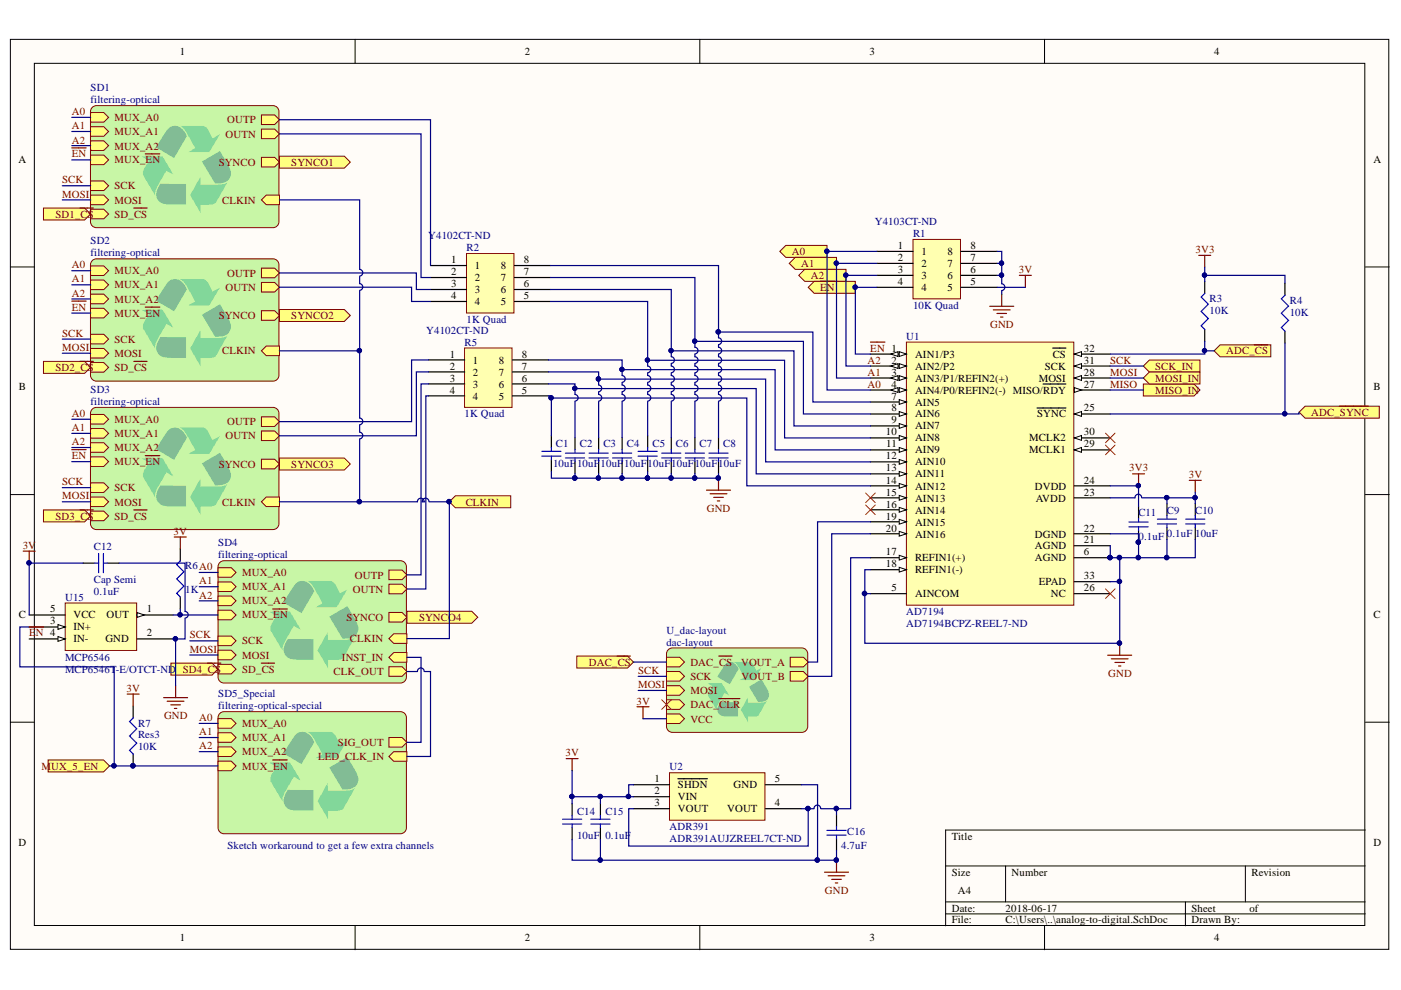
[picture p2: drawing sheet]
<svg xmlns="http://www.w3.org/2000/svg" width="297mm" height="210mm" viewBox="0 0 297 210" stroke-linecap="round" stroke-linejoin="round" font-family="sans-serif">
<defs><g id="words">
<g font-size="2.3">
<text x="38.2" y="11.7">1</text>
<text x="111.3" y="11.7">2</text>
<text x="184.4" y="11.7">3</text>
<text x="257.5" y="11.7">4</text>
<text x="3.9" y="34.5">A</text>
<text x="291.2" y="34.5">A</text>
<text x="190.4" y="52.8">1</text>
<text x="205.8" y="52.8">8</text>
<text x="95.7" y="55.8">1</text>
<text x="95.7" y="58.3">2</text>
<text x="100.7" y="57.1">1</text>
<text x="100.7" y="59.6">2</text>
<text x="106.2" y="59.6">7</text>
<text x="106.2" y="57.1">8</text>
<text x="111.1" y="58.3">7</text>
<text x="111.1" y="55.8">8</text>
<text x="190.4" y="55.4">2</text>
<text x="190.4" y="57.9">3</text>
<text x="195.4" y="54.1">1</text>
<text x="195.4" y="56.6">2</text>
<text x="195.4" y="59.2">3</text>
<text x="200.9" y="59.2">6</text>
<text x="200.9" y="56.6">7</text>
<text x="200.9" y="54.1">8</text>
<text x="205.8" y="57.9">6</text>
<text x="205.8" y="55.4">7</text>
<text x="95.7" y="60.9">3</text>
<text x="95.7" y="63.4">4</text>
<text x="100.7" y="62.1">3</text>
<text x="100.7" y="64.7">4</text>
<text x="106.2" y="64.7">5</text>
<text x="106.2" y="62.1">6</text>
<text x="111.1" y="63.4">5</text>
<text x="111.1" y="60.9">6</text>
<text x="190.4" y="60.4">4</text>
<text x="195.4" y="61.7">4</text>
<text x="200.9" y="61.7">5</text>
<text x="205.8" y="60.4">5</text>
<text x="95.4" y="75.8">1</text>
<text x="100.3" y="77.1">1</text>
<text x="105.8" y="77.1">8</text>
<text x="110.7" y="75.8">8</text>
<text x="189" y="77.1">2</text>
<text x="194" y="75.8">AIN1/P3</text>
<text x="223.2" y="75.8">CS</text>
<text x="229.8" y="77.1">31</text>
<text x="229.8" y="74.6">32</text>
<text x="4" y="82.8">B</text>
<text x="95.4" y="78.4">2</text>
<text x="95.4" y="80.9">3</text>
<text x="95.4" y="83.4">4</text>
<text x="100.3" y="79.6">2</text>
<text x="100.3" y="82.2">3</text>
<text x="105.8" y="82.2">6</text>
<text x="105.8" y="79.6">7</text>
<text x="110.7" y="83.4">5</text>
<text x="110.7" y="80.9">6</text>
<text x="110.7" y="78.4">7</text>
<text x="189" y="79.6">3</text>
<text x="189" y="82.2">4</text>
<text x="194" y="78.4">AIN2/P2</text>
<text x="194" y="80.9">AIN3/P1/REFIN2(+)</text>
<text x="194" y="83.4">AIN4/P0/REFIN2(-) MISO/RDY</text>
<text x="220.2" y="80.9">MOSI</text>
<text x="221.5" y="78.4">SCK</text>
<text x="229.8" y="82.2">27</text>
<text x="229.8" y="79.6">28</text>
<text x="291.2" y="82.8">B</text>
<text x="100.3" y="84.7">4</text>
<text x="105.8" y="84.7">5</text>
<text x="189" y="84.7">7</text>
<text x="189" y="87.2">8</text>
<text x="189" y="89.8">9</text>
<text x="194" y="86">AIN5</text>
<text x="194" y="88.5">AIN6</text>
<text x="219.9" y="88.5">SYNC</text>
<text x="229.8" y="87.2">25</text>
<text x="187.8" y="92.3">10</text>
<text x="187.9" y="94.9">11</text>
<text x="194" y="91.1">AIN7</text>
<text x="194" y="93.6">AIN8</text>
<text x="218.2" y="93.6">MCLK2</text>
<text x="229.8" y="94.9">29</text>
<text x="229.8" y="92.3">30</text>
<text x="187.8" y="97.4">12</text>
<text x="187.8" y="99.9">13</text>
<text x="194" y="96.1">AIN9</text>
<text x="194" y="98.7">AIN10</text>
<text x="194" y="101.2">AIN11</text>
<text x="218.2" y="96.1">MCLK1</text>
<text x="187.8" y="102.5">14</text>
<text x="187.8" y="105.1">15</text>
<text x="187.8" y="107.6">16</text>
<text x="194" y="103.8">AIN12</text>
<text x="194" y="106.4">AIN13</text>
<text x="219.4" y="103.8">DVDD</text>
<text x="219.6" y="106.4">AVDD</text>
<text x="229.8" y="105.1">23</text>
<text x="229.8" y="102.5">24</text>
<text x="187.8" y="110.2">19</text>
<text x="187.8" y="112.7">20</text>
<text x="194" y="108.9">AIN14</text>
<text x="194" y="111.4">AIN15</text>
<text x="194" y="114">AIN16</text>
<text x="219.4" y="114">DGND</text>
<text x="229.8" y="112.7">22</text>
<text x="187.8" y="117.8">17</text>
<text x="194" y="119">REFIN1(+)</text>
<text x="219.4" y="119">AGND</text>
<text x="219.4" y="116.5">AGND</text>
<text x="229.8" y="117.8">6</text>
<text x="229.8" y="115.2">21</text>
<text x="187.8" y="120.3">18</text>
<text x="189" y="125.4">5</text>
<text x="194" y="121.6">REFIN1(-)</text>
<text x="220.2" y="124.1">EPAD</text>
<text x="229.8" y="125.4">26</text>
<text x="229.8" y="122.8">33</text>
<text x="4" y="131">C</text>
<text x="10.7" y="129.9">5</text>
<text x="15.6" y="131.1">VCC</text>
<text x="22.6" y="131.1">OUT</text>
<text x="31.1" y="129.9">1</text>
<text x="194" y="126.6">AINCOM</text>
<text x="222.8" y="126.6">NC</text>
<text x="291.2" y="131">C</text>
<text x="10.7" y="132.4">3</text>
<text x="15.6" y="133.7">IN+</text>
<text x="15.6" y="136.2">IN-</text>
<text x="22.3" y="136.2">GND</text>
<text x="31.1" y="134.9">2</text>
<text x="138.8" y="165.9">1</text>
<text x="143.7" y="167.1">SHDN</text>
<text x="155.5" y="167.1">GND</text>
<text x="164.3" y="165.9">5</text>
<text x="138.8" y="168.4">2</text>
<text x="138.8" y="170.9">3</text>
<text x="143.7" y="169.7">VIN</text>
<text x="143.7" y="172.2">VOUT</text>
<text x="154.2" y="172.2">VOUT</text>
<text x="164.3" y="170.9">4</text>
<text x="3.9" y="179.3">D</text>
<text x="201.8" y="178">Title</text>
<text x="291.2" y="179.3">D</text>
<text x="201.8" y="185.7">Size</text>
<text x="214.5" y="185.7">Number</text>
<text x="265.3" y="185.7">Revision</text>
<text x="203.1" y="189.5">A4</text>
<text x="201.8" y="193.3">Date:</text>
<text x="201.8" y="195.8">File:</text>
<text x="213.2" y="193.3">2018-06-17</text>
<text x="213.2" y="195.8">C:\Users\..\analog-to-digital.SchDoc</text>
<text x="252.6" y="193.3">Sheet</text>
<text x="252.6" y="195.8">Drawn By:</text>
<text x="264.9" y="193.3">of</text>
<text x="38.2" y="199.6">1</text>
<text x="111.3" y="199.6">2</text>
<text x="184.4" y="199.6">3</text>
<text x="257.5" y="199.6">4</text>
</g>
<g font-size="2.3" fill="#000080">
<text x="19.2" y="19.4">SD1</text>
<text x="19.2" y="21.9">filtering-optical</text>
<text x="185.5" y="47.8">Y4103CT-ND</text>
<text x="19.2" y="51.8">SD2</text>
<text x="90.8" y="50.7">Y4102CT-ND</text>
<text x="98.9" y="53.3">R2</text>
<text x="193.6" y="50.3">R1</text>
<text x="19.2" y="54.4">filtering-optical</text>
<text x="193.6" y="65.5">10K Quad</text>
<text x="256.4" y="64">R3</text>
<text x="273.4" y="64.4">R4</text>
<text x="90.4" y="70.8">Y4102CT-ND</text>
<text x="98.9" y="68.5">1K Quad</text>
<text x="256.4" y="66.5">10K</text>
<text x="273.4" y="67">10K</text>
<text x="98.5" y="73.3">R5</text>
<text x="192.1" y="72">U1</text>
<text x="19.2" y="83.4">SD3</text>
<text x="19.2" y="85.9">filtering-optical</text>
<text x="98.5" y="88.5">1K Quad</text>
<text x="117.9" y="94.9">C1</text>
<text x="122.9" y="94.9">C2</text>
<text x="127.9" y="94.9">C3</text>
<text x="132.9" y="94.9">C4</text>
<text x="138.3" y="94.9">C5</text>
<text x="143.3" y="94.9">C6</text>
<text x="148.3" y="94.9">C7</text>
<text x="153.3" y="94.9">C8</text>
<text x="117.3" y="98.9">10uF</text>
<text x="122.3" y="98.9">10uF</text>
<text x="127.3" y="98.9">10uF</text>
<text x="132.3" y="98.9">10uF10uF10uF10uF10uF</text>
<text x="241.4" y="109.5">C11</text>
<text x="247.4" y="113.9">0.1uF 10uF</text>
<text x="247.4" y="108.9">C9</text>
<text x="253.4" y="108.9">C10</text>
<text x="19.9" y="116.6">C12</text>
<text x="46.3" y="115.8">SD4</text>
<text x="46.3" y="118.4">filtering-optical</text>
<text x="241.4" y="114.5">0.1uF</text>
<text x="19.9" y="123.7">Cap Semi</text>
<text x="39.3" y="125.8">1K</text>
<text x="39.3" y="120.7">R6A0</text>
<text x="13.8" y="127.3">U15</text>
<text x="19.9" y="126.2">0.1uF</text>
<text x="192.1" y="130.4">AD7194</text>
<text x="141.3" y="134.3">U_dac-layout</text>
<text x="141.3" y="136.9">dac-layout</text>
<text x="192.1" y="133">AD7194BCPZ-REEL7-ND</text>
<text x="13.8" y="142.6">MCP6546T</text>
<text x="13.8" y="140.1">MCP6546</text>
<text x="24.5" y="142.6">-E/OTCT-ND</text>
<text x="46.3" y="147.9">SD5_Special</text>
<text x="29.3" y="154">R7</text>
<text x="46.3" y="150.4">filtering-optical-special</text>
<text x="29.3" y="159.1">10K</text>
<text x="29.3" y="156.6">Res3</text>
<text x="142" y="163.3">U2</text>
<text x="122.3" y="172.9">C14</text>
<text x="128.3" y="172.9">C15</text>
<text x="48.2" y="179.9">Sketch workaround to get a few extra channels</text>
<text x="122.3" y="177.9">10uF</text>
<text x="128.3" y="177.9">0.1uF</text>
<text x="142" y="178.6">ADR391AUJZREEL7CT-ND</text>
<text x="142" y="176">ADR391</text>
<text x="178.4" y="179.9">4.7uF</text>
<text x="179.6" y="177.1">C16</text>
</g>
<g font-size="2.3" fill="#800000">
<text x="15.2" y="27.4">A1</text>
<text x="15.2" y="24.4">A0</text>
<text x="24.3" y="25.7">MUX_A0</text>
<text x="24.3" y="28.7">MUX_A1</text>
<text x="47.8" y="29.2">OUTN</text>
<text x="48.1" y="26.1">OUTP</text>
<text x="15.2" y="33.4">EN</text>
<text x="15.2" y="30.4">A2</text>
<text x="24.3" y="31.7">MUX_A2</text>
<text x="24.3" y="34.7">MUX_EN</text>
<text x="46.4" y="35.2">SYNCO</text>
<text x="61.8" y="35.2">SYNCO1</text>
<text x="13.2" y="38.9">SCK</text>
<text x="13.2" y="41.9">MOSI</text>
<text x="24.3" y="40.2">SCK</text>
<text x="11.8" y="46.2">SD1_CS</text>
<text x="24.3" y="43.2">MOSI</text>
<text x="24.3" y="46.2">SD_CS</text>
<text x="47.1" y="43.2">CLKIN</text>
<text x="253.5" y="53.7">3V3</text>
<text x="15.2" y="59.9">A1</text>
<text x="15.2" y="56.9">A0</text>
<text x="24.3" y="58.2">MUX_A0</text>
<text x="48.1" y="58.7">OUTP</text>
<text x="167.9" y="54.1">A0</text>
<text x="169.9" y="56.6">A1</text>
<text x="171.9" y="59.2">A2</text>
<text x="216" y="57.9">3V</text>
<text x="15.2" y="65.9">EN</text>
<text x="15.2" y="62.9">A2</text>
<text x="24.3" y="61.1">MUX_A1</text>
<text x="24.3" y="64.2">MUX_A2</text>
<text x="47.8" y="61.6">OUTN</text>
<text x="173.9" y="61.7">EN</text>
<text x="13.2" y="71.4">SCK</text>
<text x="24.3" y="67.1">MUX_EN</text>
<text x="46.4" y="67.6">SYNCO</text>
<text x="61.8" y="67.6">SYNCO2</text>
<text x="209.9" y="69.5">GND</text>
<text x="13.2" y="74.4">MOSI</text>
<text x="24.3" y="72.6">SCK</text>
<text x="24.3" y="75.7">MOSI</text>
<text x="47.1" y="75.2">CLKIN</text>
<text x="183.9" y="77.1">A2</text>
<text x="184.5" y="74.6">EN 1</text>
<text x="235.4" y="77.1">SCK</text>
<text x="260" y="75.2">ADC_CS</text>
<text x="11.8" y="78.6">SD2_CS</text>
<text x="24.3" y="78.6">SD_CS</text>
<text x="183.9" y="82.2">A0</text>
<text x="183.9" y="79.6">A1</text>
<text x="235.4" y="82.2">MISO</text>
<text x="235.4" y="79.6">MOSI</text>
<text x="244.9" y="78.4">SCK_IN</text>
<text x="244.9" y="83.4">MISO_IN</text>
<text x="244.9" y="80.9">MOSI_IN</text>
<text x="15.2" y="88.4">A0</text>
<text x="24.3" y="89.7">MUX_A0</text>
<text x="278" y="88.2">ADC_SYNC</text>
<text x="15.2" y="94.3">A2</text>
<text x="15.2" y="91.4">A1</text>
<text x="24.3" y="92.7">MUX_A1</text>
<text x="24.3" y="95.7">MUX_A2</text>
<text x="47.8" y="93.2">OUTN</text>
<text x="48.1" y="90.1">OUTP</text>
<text x="15.2" y="97.4">EN</text>
<text x="24.3" y="98.7">MUX_EN</text>
<text x="46.4" y="99.2">SYNCO</text>
<text x="61.8" y="99.2">SYNCO3</text>
<text x="239.4" y="99.9">3V3</text>
<text x="252" y="101.4">3V</text>
<text x="13.2" y="102.9">SCK</text>
<text x="13.2" y="105.8">MOSI</text>
<text x="24.3" y="104.2">SCK</text>
<text x="24.3" y="107.2">MOSI</text>
<text x="47.1" y="107.2">CLKIN</text>
<text x="98.7" y="107.2">CLKIN</text>
<text x="11.8" y="110.2">SD3_CS</text>
<text x="24.3" y="110.2">SD_CS</text>
<text x="36.8" y="113.4">3V</text>
<text x="149.8" y="108.5">GND</text>
<text x="4.8" y="116.3">3V</text>
<text x="42.2" y="123.9">A1</text>
<text x="51.4" y="122.2">MUX_A0</text>
<text x="51.4" y="125.1">MUX_A1</text>
<text x="74.8" y="125.6">OUTN</text>
<text x="75.2" y="122.7">OUTP</text>
<text x="42.2" y="126.9">A2</text>
<text x="51.4" y="128.2">MUX_A2</text>
<text x="51.4" y="131.1">MUX_EN</text>
<text x="73.4" y="131.6">SYNCO</text>
<text x="88.8" y="131.6">SYNCO4</text>
<text x="6.2" y="134.9">E</text>
<text x="7.6" y="134.9">N 4</text>
<text x="40.3" y="135.4">SCK</text>
<text x="51.4" y="136.6">SCK</text>
<text x="74.2" y="136.2">CLKIN</text>
<text x="38.7" y="142.6">SD4_CS</text>
<text x="40.3" y="138.4">MOSI</text>
<text x="51.4" y="139.7">MOSI</text>
<text x="51.4" y="142.6">SD_CS</text>
<text x="70.7" y="143.1">CLK_OUT</text>
<text x="72.5" y="140.2">INST_IN</text>
<text x="124.9" y="141.2">DAC_CS</text>
<text x="135.3" y="142.9">SCK</text>
<text x="146.4" y="141.2">DAC_CS</text>
<text x="157.1" y="141.2">VOUT_A</text>
<text x="235" y="143.5">GND</text>
<text x="26.8" y="146.7">3V</text>
<text x="134.9" y="149.4">3V</text>
<text x="135.3" y="145.9">MOSI</text>
<text x="146.4" y="144.1">SCK</text>
<text x="146.4" y="147.2">MOSI</text>
<text x="157.2" y="144.1">VOUT_B</text>
<text x="34.8" y="152.5">GND</text>
<text x="42.2" y="155.9">A1</text>
<text x="42.2" y="152.9">A0</text>
<text x="51.4" y="154.1">MUX_A0</text>
<text x="146.4" y="150.1">DAC_CLR</text>
<text x="146.4" y="153.2">VCC</text>
<text x="42.2" y="158.9">A2</text>
<text x="51.4" y="157.2">MUX_A1</text>
<text x="51.4" y="160.1">MUX_A2</text>
<text x="67.4" y="161.1">LED_CLK_IN</text>
<text x="71.7" y="158.2">SIG_OUT</text>
<text x="119.9" y="160.4">3V</text>
<text x="8.8" y="163.2">MUX_5_EN</text>
<text x="51.4" y="163.2">MUX_EN</text>
<text x="174.9" y="189.5">GND</text>
</g>
</g></defs>
<g fill="#fffcf8" stroke="#000" stroke-width=".21">
<path d="M2.2 8.3h292.2v193h-292.2z"/>
<path d="M7.3 13.4h282.1v182.8h-282.1z"/>
</g>
<g fill="none" stroke="#000" stroke-width=".21">
<path d="M75.3 8.3v5.1M148.4 8.3v5.1M221.5 8.3v5.1M2.2 56.6h5.1M289.5 56.6h5.1M2.2 104.9h5.1M289.5 104.9h5.1M2.2 153.1h5.1M289.5 153.1h5.1M289.5 176h-89v20.3M75.3 196.3v5.1M148.4 196.3v5.1"/>
<path d="M200.5 183.6h89M200.5 191.2h89M200.5 193.8h89M213.2 183.6v7.6M221.5 196.3v5.1M251.3 191.2v5.1M264 183.6v7.6"/>
</g>
<path d="M19.4 22.9l.7-.4 .4-.1h37.4a1.27 1.27 0 0 1 1.2 1.3v23.3a1.27 1.27 0 0 1-1.2 1.3h-37.4a1.27 1.27 0 0 1-1.3-1.3v-23.3z" fill="#c8f6a6" stroke="#800000" stroke-width=".21"/>
<path d="M38 26.7h5.2l.9 .8 1 1.8 1.5-.8-2.2 3.7h-4.5l1.5-.8-2.4-4.1z" fill="#82d79a"/>
<path d="M35.7 27.3a2.14 2.14 0 0 1 3.3 .5l.6 1-2.7 4.7-3.8-2.2z" fill="#82bc95"/>
<path d="M42.5 37.5v1.7l4.3-.1 .8-.1 .7-.4-2.7 4.5-.7 .3h-2.4v1.8l-2.2-3.8z" fill="#82d79a"/>
<path d="M42.8 34.2l3.8-2.2 2.1 3.5a2.19 2.19 0 0 1-2 3.4h-1.1z" fill="#82bc95"/>
<path d="M30.1 33.2h4.4l2.3 3.8-1.5-.8-2.1 3.7-.3 .8v.8l-2.6-4.4v-.6l.2-.7 1.1-1.7z" fill="#82d79a"/>
<path d="M34 39h5.4v4.4l-4.1-.1a2.15 2.15 0 0 1-1.9-3.2z" fill="#82bc95"/>
<path d="M19.2 23.9h2.8l1 1-1 1h-2.8z" fill-rule="evenodd" fill="#ffff80"/>
<path d="M19.2 23.9h2.8l1 1-1 1h-2.8z" fill="none" stroke="#800000" stroke-width=".21"/>
<path d="M19.2 26.9h2.8l1 1-1 1h-2.8z" fill-rule="evenodd" fill="#ffff80"/>
<path d="M19.2 26.9h2.8l1 1-1 1h-2.8z" fill="none" stroke="#800000" stroke-width=".21"/>
<path d="M19.2 29.9h2.8l1 1-1 1h-2.8z" fill-rule="evenodd" fill="#ffff80"/>
<path d="M19.2 29.9h2.8l1 1-1 1h-2.8z" fill="none" stroke="#800000" stroke-width=".21"/>
<path d="M19.2 32.9h2.8l1 1-1 1h-2.8z" fill-rule="evenodd" fill="#ffff80"/>
<path d="M19.2 32.9h2.8l1 1-1 1h-2.8z" fill="none" stroke="#800000" stroke-width=".21"/>
<path d="M30.8 32.6h3.1" fill="none" stroke="#800000" stroke-width=".25"/>
<path d="M19.2 38.4h2.8l1 1-1 1h-2.8z" fill-rule="evenodd" fill="#ffff80"/>
<path d="M19.2 38.4h2.8l1 1-1 1h-2.8z" fill="none" stroke="#800000" stroke-width=".21"/>
<path d="M19.2 41.4h2.8l1 1-1 1h-2.8z" fill-rule="evenodd" fill="#ffff80"/>
<path d="M19.2 41.4h2.8l1 1-1 1h-2.8z" fill="none" stroke="#800000" stroke-width=".21"/>
<path d="M19.2 44.4h2.8l1 1-1 1h-2.8z" fill-rule="evenodd" fill="#ffff80"/>
<path d="M19.2 44.4h2.8l1 1-1 1h-2.8z" fill="none" stroke="#800000" stroke-width=".21"/>
<path d="M28.4 44.1h2.8" fill="none" stroke="#800000" stroke-width=".25"/>
<path d="M55.4 24.4h2.8l1 1-1 1h-2.8z" fill-rule="evenodd" fill="#ffff80"/>
<path d="M55.4 24.4h2.8l1 1-1 1h-2.8z" fill="none" stroke="#800000" stroke-width=".21"/>
<path d="M55.4 27.4h2.8l1 1-1 1h-2.8z" fill-rule="evenodd" fill="#ffff80"/>
<path d="M55.4 27.4h2.8l1 1-1 1h-2.8z" fill="none" stroke="#800000" stroke-width=".21"/>
<path d="M55.4 33.4h2.8l1 1-1 1h-2.8z" fill-rule="evenodd" fill="#ffff80"/>
<path d="M55.4 33.4h2.8l1 1-1 1h-2.8z" fill="none" stroke="#800000" stroke-width=".21"/>
<path d="M55.4 42.4l1-1h2.8v2h-2.8z" fill-rule="evenodd" fill="#ffff80"/>
<path d="M55.4 42.4l1-1h2.8v2h-2.8z" fill="none" stroke="#800000" stroke-width=".21"/>
<path d="M19.4 55.4l.7-.5h.4h37.4a1.27 1.27 0 0 1 1.2 1.2v23.4a1.27 1.27 0 0 1-1.2 1.3h-37.4a1.27 1.27 0 0 1-1.3-1.3v-23.4z" fill="#c8f6a6" stroke="#800000" stroke-width=".21"/>
<path d="M38 59.2h5.2l.9 .8 1 1.8 1.5-.8-2.2 3.7h-4.5l1.5-.8-2.4-4.1z" fill="#82d79a"/>
<path d="M35.7 59.8a2.14 2.14 0 0 1 3.3 .5l.6 1-2.7 4.7-3.8-2.2z" fill="#82bc95"/>
<path d="M42.5 70v1.7l4.3-.1 .8-.1 .7-.4-2.7 4.5-.7 .3h-2.4v1.8l-2.2-3.8z" fill="#82d79a"/>
<path d="M42.8 66.7l3.8-2.2 2.1 3.5a2.19 2.19 0 0 1-2 3.4h-1.1z" fill="#82bc95"/>
<path d="M30.1 65.7h4.4l2.3 3.8-1.5-.8-2.1 3.7-.3 .8v.8l-2.6-4.4v-.6l.2-.7 1.1-1.7z" fill="#82d79a"/>
<path d="M34 71.5h5.4v4.4l-4.1-.1a2.16 2.16 0 0 1-1.9-3.2z" fill="#82bc95"/>
<path d="M19.2 56.4h2.8l1 1-1 1h-2.8z" fill-rule="evenodd" fill="#ffff80"/>
<path d="M19.2 56.4h2.8l1 1-1 1h-2.8z" fill="none" stroke="#800000" stroke-width=".21"/>
<path d="M19.2 59.4h2.8l1 1-1 1h-2.8z" fill-rule="evenodd" fill="#ffff80"/>
<path d="M19.2 59.4h2.8l1 1-1 1h-2.8z" fill="none" stroke="#800000" stroke-width=".21"/>
<path d="M19.2 62.4h2.8l1 1-1 1h-2.8z" fill-rule="evenodd" fill="#ffff80"/>
<path d="M19.2 62.4h2.8l1 1-1 1h-2.8z" fill="none" stroke="#800000" stroke-width=".21"/>
<path d="M19.2 65.4h2.8l1 1-1 1h-2.8z" fill-rule="evenodd" fill="#ffff80"/>
<path d="M19.2 65.4h2.8l1 1-1 1h-2.8z" fill="none" stroke="#800000" stroke-width=".21"/>
<path d="M30.8 65.1h3.1" fill="none" stroke="#800000" stroke-width=".25"/>
<path d="M19.2 70.9h2.8l1 1-1 1h-2.8z" fill-rule="evenodd" fill="#ffff80"/>
<path d="M19.2 70.9h2.8l1 1-1 1h-2.8z" fill="none" stroke="#800000" stroke-width=".21"/>
<path d="M19.2 73.9h2.8l1 1-1 1h-2.8z" fill-rule="evenodd" fill="#ffff80"/>
<path d="M19.2 73.9h2.8l1 1-1 1h-2.8z" fill="none" stroke="#800000" stroke-width=".21"/>
<path d="M19.2 76.9h2.8l1 1-1 1h-2.8z" fill-rule="evenodd" fill="#ffff80"/>
<path d="M19.2 76.9h2.8l1 1-1 1h-2.8z" fill="none" stroke="#800000" stroke-width=".21"/>
<path d="M28.4 76.6h2.8" fill="none" stroke="#800000" stroke-width=".25"/>
<path d="M55.4 56.9h2.8l1 1-1 1h-2.8z" fill-rule="evenodd" fill="#ffff80"/>
<path d="M55.4 56.9h2.8l1 1-1 1h-2.8z" fill="none" stroke="#800000" stroke-width=".21"/>
<path d="M55.4 59.9h2.8l1 1-1 1h-2.8z" fill-rule="evenodd" fill="#ffff80"/>
<path d="M55.4 59.9h2.8l1 1-1 1h-2.8z" fill="none" stroke="#800000" stroke-width=".21"/>
<path d="M55.4 65.9h2.8l1 1-1 1h-2.8z" fill-rule="evenodd" fill="#ffff80"/>
<path d="M55.4 65.9h2.8l1 1-1 1h-2.8z" fill="none" stroke="#800000" stroke-width=".21"/>
<path d="M55.4 74.4l1-1h2.8v2h-2.8z" fill-rule="evenodd" fill="#ffff80"/>
<path d="M55.4 74.4l1-1h2.8v2h-2.8z" fill="none" stroke="#800000" stroke-width=".21"/>
<path d="M19.4 86.9l.7-.5h.4h37.4a1.27 1.27 0 0 1 1.2 1.2v23.4a1.27 1.27 0 0 1-1.2 1.3h-37.4a1.27 1.27 0 0 1-1.3-1.3v-23.4z" fill="#c8f6a6" stroke="#800000" stroke-width=".21"/>
<path d="M38 90.7h5.2l.9 .8 1 1.8 1.5-.8-2.2 3.7h-4.5l1.5-.8-2.4-4.1z" fill="#82d79a"/>
<path d="M35.7 91.3a2.14 2.14 0 0 1 3.3 .5l.6 1-2.7 4.7-3.8-2.3z" fill="#82bc95"/>
<path d="M42.5 101.5v1.7l4.3-.1 .8-.1 .7-.4-2.7 4.5-.7 .3h-2.4v1.8l-2.2-3.8z" fill="#82d79a"/>
<path d="M42.8 98.2l3.8-2.2 2.1 3.5a2.19 2.19 0 0 1-2 3.4h-1.1z" fill="#82bc95"/>
<path d="M30.1 97.2h4.4l2.3 3.8-1.5-.8-2.1 3.7-.3 .8v.8l-2.6-4.4v-.6l.2-.7 1.1-1.7z" fill="#82d79a"/>
<path d="M34 103h5.4v4.4l-4.1-.1a2.16 2.16 0 0 1-1.9-3.2z" fill="#82bc95"/>
<path d="M19.2 87.9h2.8l1 1-1 1h-2.8z" fill-rule="evenodd" fill="#ffff80"/>
<path d="M19.2 87.9h2.8l1 1-1 1h-2.8z" fill="none" stroke="#800000" stroke-width=".21"/>
<path d="M19.2 90.9h2.8l1 1-1 1h-2.8z" fill-rule="evenodd" fill="#ffff80"/>
<path d="M19.2 90.9h2.8l1 1-1 1h-2.8z" fill="none" stroke="#800000" stroke-width=".21"/>
<path d="M19.2 93.9h2.8l1 1-1 1h-2.8z" fill-rule="evenodd" fill="#ffff80"/>
<path d="M19.2 93.9h2.8l1 1-1 1h-2.8z" fill="none" stroke="#800000" stroke-width=".21"/>
<path d="M19.2 96.9h2.8l1 1-1 1h-2.8z" fill-rule="evenodd" fill="#ffff80"/>
<path d="M19.2 96.9h2.8l1 1-1 1h-2.8z" fill="none" stroke="#800000" stroke-width=".21"/>
<path d="M30.8 96.6h3.1" fill="none" stroke="#800000" stroke-width=".25"/>
<path d="M19.2 102.4h2.8l1 1-1 1h-2.8z" fill-rule="evenodd" fill="#ffff80"/>
<path d="M19.2 102.4h2.8l1 1-1 1h-2.8z" fill="none" stroke="#800000" stroke-width=".21"/>
<path d="M19.2 105.4h2.8l1 1-1 1h-2.8z" fill-rule="evenodd" fill="#ffff80"/>
<path d="M19.2 105.4h2.8l1 1-1 1h-2.8z" fill="none" stroke="#800000" stroke-width=".21"/>
<path d="M19.2 108.4h2.8l1 1-1 1h-2.8z" fill-rule="evenodd" fill="#ffff80"/>
<path d="M19.2 108.4h2.8l1 1-1 1h-2.8z" fill="none" stroke="#800000" stroke-width=".21"/>
<path d="M28.4 108.1h2.8" fill="none" stroke="#800000" stroke-width=".25"/>
<path d="M55.4 88.4h2.8l1 1-1 1h-2.8z" fill-rule="evenodd" fill="#ffff80"/>
<path d="M55.4 88.4h2.8l1 1-1 1h-2.8z" fill="none" stroke="#800000" stroke-width=".21"/>
<path d="M55.4 91.4h2.8l1 1-1 1h-2.8z" fill-rule="evenodd" fill="#ffff80"/>
<path d="M55.4 91.4h2.8l1 1-1 1h-2.8z" fill="none" stroke="#800000" stroke-width=".21"/>
<path d="M55.4 97.4h2.8l1 1-1 1h-2.8z" fill-rule="evenodd" fill="#ffff80"/>
<path d="M55.4 97.4h2.8l1 1-1 1h-2.8z" fill="none" stroke="#800000" stroke-width=".21"/>
<path d="M55.4 106.4l1-1h2.8v2h-2.8z" fill-rule="evenodd" fill="#ffff80"/>
<path d="M55.4 106.4l1-1h2.8v2h-2.8z" fill="none" stroke="#800000" stroke-width=".21"/>
<path d="M46.5 119.4l.6-.4 .4-.1h37.4a1.27 1.27 0 0 1 1.3 1.3v23.3a1.27 1.27 0 0 1-1.3 1.3h-37.4a1.27 1.27 0 0 1-1.3-1.3v-23.3z" fill="#c8f6a6" stroke="#800000" stroke-width=".21"/>
<path d="M65 123.2h5.2l1 .8 .9 1.8 1.5-.8-2.2 3.8h-4.5l1.5-.9-2.4-4.1z" fill="#82d79a"/>
<path d="M62.7 123.8a2.13 2.13 0 0 1 3.3 .5l.6 1-2.7 4.7-3.8-2.2z" fill="#82bc95"/>
<path d="M69.5 134v1.7l4.3-.1 .8-.1 .7-.4-2.7 4.5-.7 .3h-2.4v1.8l-2.2-3.8z" fill="#82d79a"/>
<path d="M69.8 130.7l3.8-2.2 2.1 3.5a2.19 2.19 0 0 1-2 3.4h-1.1z" fill="#82bc95"/>
<path d="M57.1 129.7h4.4l2.3 3.8-1.5-.8-2.1 3.7-.3 .8v.8l-2.6-4.4v-.6l.2-.7 1.1-1.7z" fill="#82d79a"/>
<path d="M61 135.5h5.5v4.4l-4.1-.1a2.16 2.16 0 0 1-2-3.2z" fill="#82bc95"/>
<path d="M46.2 120.4h2.8l1 1-1 1h-2.8z" fill-rule="evenodd" fill="#ffff80"/>
<path d="M46.2 120.4h2.8l1 1-1 1h-2.8z" fill="none" stroke="#800000" stroke-width=".21"/>
<path d="M46.2 123.4h2.8l1 1-1 1h-2.8z" fill-rule="evenodd" fill="#ffff80"/>
<path d="M46.2 123.4h2.8l1 1-1 1h-2.8z" fill="none" stroke="#800000" stroke-width=".21"/>
<path d="M46.2 126.4h2.8l1 1-1 1h-2.8z" fill-rule="evenodd" fill="#ffff80"/>
<path d="M46.2 126.4h2.8l1 1-1 1h-2.8z" fill="none" stroke="#800000" stroke-width=".21"/>
<path d="M46.2 129.4h2.8l1 1-1 1h-2.8z" fill-rule="evenodd" fill="#ffff80"/>
<path d="M46.2 129.4h2.8l1 1-1 1h-2.8z" fill="none" stroke="#800000" stroke-width=".21"/>
<path d="M57.8 129.1h3.1" fill="none" stroke="#800000" stroke-width=".25"/>
<path d="M46.2 134.9h2.8l1 1-1 1h-2.8z" fill-rule="evenodd" fill="#ffff80"/>
<path d="M46.2 134.9h2.8l1 1-1 1h-2.8z" fill="none" stroke="#800000" stroke-width=".21"/>
<path d="M46.2 137.9h2.8l1 1-1 1h-2.8z" fill-rule="evenodd" fill="#ffff80"/>
<path d="M46.2 137.9h2.8l1 1-1 1h-2.8z" fill="none" stroke="#800000" stroke-width=".21"/>
<path d="M46.2 140.9h2.8l1 1-1 1h-2.8z" fill-rule="evenodd" fill="#ffff80"/>
<path d="M46.2 140.9h2.8l1 1-1 1h-2.8z" fill="none" stroke="#800000" stroke-width=".21"/>
<path d="M55.4 140.6h2.8" fill="none" stroke="#800000" stroke-width=".25"/>
<path d="M82.5 120.9h2.8l1 1-1 1h-2.8z" fill-rule="evenodd" fill="#ffff80"/>
<path d="M82.5 120.9h2.8l1 1-1 1h-2.8z" fill="none" stroke="#800000" stroke-width=".21"/>
<path d="M82.5 123.9h2.8l1 1-1 1h-2.8z" fill-rule="evenodd" fill="#ffff80"/>
<path d="M82.5 123.9h2.8l1 1-1 1h-2.8z" fill="none" stroke="#800000" stroke-width=".21"/>
<path d="M82.5 129.9h2.8l1 1-1 1h-2.8z" fill-rule="evenodd" fill="#ffff80"/>
<path d="M82.5 129.9h2.8l1 1-1 1h-2.8z" fill="none" stroke="#800000" stroke-width=".21"/>
<path d="M82.5 135.4l1-1h2.8v2h-2.8z" fill-rule="evenodd" fill="#ffff80"/>
<path d="M82.5 135.4l1-1h2.8v2h-2.8z" fill="none" stroke="#800000" stroke-width=".21"/>
<path d="M82.5 141.4h2.8l1 1-1 1h-2.8z" fill-rule="evenodd" fill="#ffff80"/>
<path d="M82.5 141.4h2.8l1 1-1 1h-2.8z" fill="none" stroke="#800000" stroke-width=".21"/>
<path d="M82.5 139.4l1-1h2.8v2h-2.8z" fill-rule="evenodd" fill="#ffff80"/>
<path d="M82.5 139.4l1-1h2.8v2h-2.8z" fill="none" stroke="#800000" stroke-width=".21"/>
<path d="M46.5 151.4l.6-.4 .4-.1h37.4a1.27 1.27 0 0 1 1.3 1.3v23.3a1.27 1.27 0 0 1-1.3 1.3h-37.4a1.27 1.27 0 0 1-1.3-1.3v-23.3z" fill="#c8f6a6" stroke="#800000" stroke-width=".21"/>
<path d="M65 155.2h5.2l1 .8 .9 1.8 1.5-.8-2.2 3.7h-4.5l1.5-.8-2.4-4.1z" fill="#82d79a"/>
<path d="M62.7 155.8a2.13 2.13 0 0 1 3.3 .5l.6 1-2.7 4.7-3.8-2.2z" fill="#82bc95"/>
<path d="M69.5 166v1.7l4.3-.1 .8-.1 .7-.5-2.7 4.6-.7 .3h-2.4v1.8l-2.2-3.8z" fill="#82d79a"/>
<path d="M69.8 162.7l3.8-2.2 2.1 3.5a2.19 2.19 0 0 1-2 3.4h-1.1z" fill="#82bc95"/>
<path d="M57.1 161.7h4.4l2.3 3.8-1.5-.8-2.1 3.7-.3 .8v.8l-2.6-4.4v-.6l.2-.7 1.1-1.7z" fill="#82d79a"/>
<path d="M61 167.5h5.5v4.4l-4.1-.1a2.15 2.15 0 0 1-2-3.2z" fill="#82bc95"/>
<path d="M46.2 152.4h2.8l1 1-1 1h-2.8z" fill-rule="evenodd" fill="#ffff80"/>
<path d="M46.2 152.4h2.8l1 1-1 1h-2.8z" fill="none" stroke="#800000" stroke-width=".21"/>
<path d="M46.2 155.4h2.8l1 1-1 1h-2.8z" fill-rule="evenodd" fill="#ffff80"/>
<path d="M46.2 155.4h2.8l1 1-1 1h-2.8z" fill="none" stroke="#800000" stroke-width=".21"/>
<path d="M46.2 158.4h2.8l1 1-1 1h-2.8z" fill-rule="evenodd" fill="#ffff80"/>
<path d="M46.2 158.4h2.8l1 1-1 1h-2.8z" fill="none" stroke="#800000" stroke-width=".21"/>
<path d="M46.2 161.4h2.8l1 1-1 1h-2.8z" fill-rule="evenodd" fill="#ffff80"/>
<path d="M46.2 161.4h2.8l1 1-1 1h-2.8z" fill="none" stroke="#800000" stroke-width=".21"/>
<path d="M57.8 161.1h3.1" fill="none" stroke="#800000" stroke-width=".25"/>
<path d="M82.5 156.4h2.8l1 1-1 1h-2.8z" fill-rule="evenodd" fill="#ffff80"/>
<path d="M82.5 156.4h2.8l1 1-1 1h-2.8z" fill="none" stroke="#800000" stroke-width=".21"/>
<path d="M82.5 160.4l1-1h2.8v2h-2.8z" fill-rule="evenodd" fill="#ffff80"/>
<path d="M82.5 160.4l1-1h2.8v2h-2.8z" fill="none" stroke="#800000" stroke-width=".21"/>
<path d="M192.2 72.5h35.5v55.8h-35.5z" fill="#ffffb0" stroke="#800000" stroke-width=".21"/>
<path d="M184.6 75.1h7.6" fill="none" stroke="#000" stroke-width=".25"/>
<path d="M190.7 74.6l1.5 .5-1.5 .5z" fill="#fffcf8"/>
<path d="M190.7 74.6l1.5 .5-1.5 .5z" fill="none" stroke="#000" stroke-width=".21"/>
<path d="M188.9 75.1l1.5-.5v1z" fill="#fffcf8"/>
<path d="M188.9 75.1l1.5-.5v1z" fill="none" stroke="#000" stroke-width=".21"/>
<path d="M184.6 77.6h7.6" fill="none" stroke="#000" stroke-width=".25"/>
<path d="M190.7 77.1l1.5 .5-1.5 .5z" fill="#fffcf8"/>
<path d="M190.7 77.1l1.5 .5-1.5 .5z" fill="none" stroke="#000" stroke-width=".21"/>
<path d="M188.9 77.6l1.5-.5v1z" fill="#fffcf8"/>
<path d="M188.9 77.6l1.5-.5v1z" fill="none" stroke="#000" stroke-width=".21"/>
<path d="M184.6 80.2h7.6" fill="none" stroke="#000" stroke-width=".25"/>
<path d="M190.7 79.6l1.5 .6-1.5 .5z" fill="#fffcf8"/>
<path d="M190.7 79.6l1.5 .6-1.5 .5z" fill="none" stroke="#000" stroke-width=".21"/>
<path d="M188.9 80.2l1.5-.6v1.1z" fill="#fffcf8"/>
<path d="M188.9 80.2l1.5-.6v1.1z" fill="none" stroke="#000" stroke-width=".21"/>
<path d="M184.6 82.7h7.6" fill="none" stroke="#000" stroke-width=".25"/>
<path d="M190.7 82.2l1.5 .5-1.5 .5z" fill="#fffcf8"/>
<path d="M190.7 82.2l1.5 .5-1.5 .5z" fill="none" stroke="#000" stroke-width=".21"/>
<path d="M188.9 82.7l1.5-.5v1z" fill="#fffcf8"/>
<path d="M188.9 82.7l1.5-.5v1z" fill="none" stroke="#000" stroke-width=".21"/>
<path d="M184.6 85.2h7.6M227.8 118.3h7.6M184.6 125.9h7.6" fill="none" stroke="#000" stroke-width=".25"/>
<circle cx="235.3" cy="118.2" r=".47" fill="#000080" stroke="#000080" stroke-width=".21"/>
<path d="M190.7 84.7l1.5 .5-1.5 .5z" fill="#fffcf8"/>
<path d="M190.7 84.7l1.5 .5-1.5 .5z" fill="none" stroke="#000" stroke-width=".21"/>
<path d="M184.6 87.8h7.6" fill="none" stroke="#000" stroke-width=".25"/>
<path d="M190.7 87.3l1.5 .5-1.5 .5z" fill="#fffcf8"/>
<path d="M190.7 87.3l1.5 .5-1.5 .5z" fill="none" stroke="#000" stroke-width=".21"/>
<path d="M184.6 90.3h7.6" fill="none" stroke="#000" stroke-width=".25"/>
<path d="M190.7 89.8l1.5 .5-1.5 .5z" fill="#fffcf8"/>
<path d="M190.7 89.8l1.5 .5-1.5 .5z" fill="none" stroke="#000" stroke-width=".21"/>
<path d="M184.6 92.9h7.6" fill="none" stroke="#000" stroke-width=".25"/>
<path d="M190.7 92.3l1.5 .6-1.5 .5z" fill="#fffcf8"/>
<path d="M190.7 92.3l1.5 .6-1.5 .5z" fill="none" stroke="#000" stroke-width=".21"/>
<path d="M184.6 95.4h7.6" fill="none" stroke="#000" stroke-width=".25"/>
<path d="M190.7 94.9l1.5 .5-1.5 .5z" fill="#fffcf8"/>
<path d="M190.7 94.9l1.5 .5-1.5 .5z" fill="none" stroke="#000" stroke-width=".21"/>
<path d="M184.6 97.9h7.6" fill="none" stroke="#000" stroke-width=".25"/>
<path d="M190.7 97.4l1.5 .5-1.5 .5z" fill="#fffcf8"/>
<path d="M190.7 97.4l1.5 .5-1.5 .5z" fill="none" stroke="#000" stroke-width=".21"/>
<path d="M184.6 100.5h7.6" fill="none" stroke="#000" stroke-width=".25"/>
<path d="M190.7 100l1.5 .5-1.5 .5z" fill="#fffcf8"/>
<path d="M190.7 100l1.5 .5-1.5 .5z" fill="none" stroke="#000" stroke-width=".21"/>
<path d="M184.6 103h7.6" fill="none" stroke="#000" stroke-width=".25"/>
<path d="M190.7 102.5l1.5 .5-1.5 .5z" fill="#fffcf8"/>
<path d="M190.7 102.5l1.5 .5-1.5 .5z" fill="none" stroke="#000" stroke-width=".21"/>
<path d="M184.6 105.6h7.6" fill="none" stroke="#000" stroke-width=".25"/>
<path d="M190.7 105l1.5 .6-1.5 .5z" fill="#fffcf8"/>
<path d="M190.7 105l1.5 .6-1.5 .5z" fill="none" stroke="#000" stroke-width=".21"/>
<path d="M184.6 108.1h7.6" fill="none" stroke="#000" stroke-width=".25"/>
<path d="M190.7 107.6l1.5 .5-1.5 .5z" fill="#fffcf8"/>
<path d="M190.7 107.6l1.5 .5-1.5 .5z" fill="none" stroke="#000" stroke-width=".21"/>
<path d="M184.6 118.3h7.6" fill="none" stroke="#000" stroke-width=".25"/>
<path d="M190.7 117.7l1.5 .6-1.5 .5z" fill="#fffcf8"/>
<path d="M190.7 117.7l1.5 .6-1.5 .5z" fill="none" stroke="#000" stroke-width=".21"/>
<path d="M184.6 120.8h7.6" fill="none" stroke="#000" stroke-width=".25"/>
<path d="M190.7 120.3l1.5 .5-1.5 .5z" fill="#fffcf8"/>
<path d="M190.7 120.3l1.5 .5-1.5 .5z" fill="none" stroke="#000" stroke-width=".21"/>
<path d="M184.6 110.6h7.6" fill="none" stroke="#000" stroke-width=".25"/>
<path d="M190.7 110.1l1.5 .5-1.5 .5z" fill="#fffcf8"/>
<path d="M190.7 110.1l1.5 .5-1.5 .5z" fill="none" stroke="#000" stroke-width=".21"/>
<path d="M184.6 113.2h7.6" fill="none" stroke="#000" stroke-width=".25"/>
<path d="M190.7 112.7l1.5 .5-1.5 .5z" fill="#fffcf8"/>
<path d="M190.7 112.7l1.5 .5-1.5 .5z" fill="none" stroke="#000" stroke-width=".21"/>
<path d="M227.8 87.8h7.6M227.8 115.7h7.6M227.8 113.2h7.6M227.8 105.6h7.6M227.8 103h7.6" fill="none" stroke="#000" stroke-width=".25"/>
<path d="M227.8 87.8l1.5-.5v1z" fill="#fffcf8"/>
<path d="M227.8 87.8l1.5-.5v1z" fill="none" stroke="#000" stroke-width=".21"/>
<path d="M219.9 86.5h6.1M227.8 82.7h7.6M227.8 125.9h7.6" fill="none" stroke="#000" stroke-width=".25"/>
<path d="M227.8 82.2l1.5 .5-1.5 .5z" fill="#fffcf8"/>
<path d="M227.8 82.2l1.5 .5-1.5 .5z" fill="none" stroke="#000" stroke-width=".21"/>
<path d="M221.2 81.4h4.8M227.8 80.2h7.6" fill="none" stroke="#000" stroke-width=".25"/>
<path d="M227.8 80.2l1.5-.6v1.1z" fill="#fffcf8"/>
<path d="M227.8 80.2l1.5-.6v1.1z" fill="none" stroke="#000" stroke-width=".21"/>
<path d="M227.8 95.4h7.6" fill="none" stroke="#000" stroke-width=".25"/>
<path d="M227.8 95.4l1.5-.5v1z" fill="#fffcf8"/>
<path d="M227.8 95.4l1.5-.5v1z" fill="none" stroke="#000" stroke-width=".21"/>
<path d="M227.8 92.9h7.6" fill="none" stroke="#000" stroke-width=".25"/>
<path d="M227.8 92.9l1.5-.6v1.1z" fill="#fffcf8"/>
<path d="M227.8 92.9l1.5-.6v1.1z" fill="none" stroke="#000" stroke-width=".21"/>
<path d="M227.8 77.6h7.6" fill="none" stroke="#000" stroke-width=".25"/>
<path d="M227.8 77.6l1.5-.5v1z" fill="#fffcf8"/>
<path d="M227.8 77.6l1.5-.5v1z" fill="none" stroke="#000" stroke-width=".21"/>
<path d="M227.8 75.1h7.6" fill="none" stroke="#000" stroke-width=".25"/>
<path d="M227.8 75.1l1.5-.5v1z" fill="#fffcf8"/>
<path d="M227.8 75.1l1.5-.5v1z" fill="none" stroke="#000" stroke-width=".21"/>
<path d="M223.2 73.8h2.8M227.8 123.3h7.6" fill="none" stroke="#000" stroke-width=".25"/>
<circle cx="235.3" cy="118.2" r=".47" fill="#000080" stroke="#000080" stroke-width=".21"/>
<path d="M184.6 72.5h3" fill="none" stroke="#800000" stroke-width=".25"/>
<path d="M257.4 74.4l1.3-1.3h10.7v2.6h-10.7z" fill-rule="evenodd" fill="#ffff80" stroke="#800000" stroke-width=".21"/>
<path d="M266 73.1h2.8" fill="none" stroke="#800000" stroke-width=".25"/>
<path d="M275.4 87.4l1.3-1.3h15.7v2.6h-15.7z" fill-rule="evenodd" fill="#ffff80" stroke="#800000" stroke-width=".21"/>
<path d="M284 86.1h6.1M252.1 101.8h2.6M253.4 101.8v2.6M234.9 138.9h5M235.6 139.7h3.6M237.4 136.4v2.5M236.4 140.4h2M237.1 141.2h.6" fill="none" stroke="#800000" stroke-width=".25"/>
<circle cx="237.3" cy="136.3" r=".47" fill="#000080" stroke="#000080" stroke-width=".21"/>
<path d="M137.3 92.4v2.5M137.3 97.5v2.5M142.3 92.8v2.5M142.3 97.9v2.5M147.3 92.8v2.5M147.3 97.9v2.5M152.3 92.8v2.5M152.3 97.9v2.5M247.4 106.8v2.5M247.4 111.8v2.6M253.4 106.8v2.5M253.4 111.8v2.6" fill="none" stroke="#000" stroke-width=".25"/>
<g fill="none" stroke="#00f" stroke-width=".25">
<path d="M135.3 95.7h4.1M135.3 96.7h4.1M137.3 94.9v.8M137.3 96.7v.8M140.3 96.1h4.1M140.3 97.1h4.1M142.3 95.3v.8M142.3 97.1v.8M145.3 96.1h4.1M145.3 97.1h4.1M147.3 95.3v.8M147.3 97.1v.8"/>
<path d="M150.3 96.1h4.1M150.3 97.1h4.1M152.3 95.3v.8M152.3 97.1v.8M245.4 110.1h4.1M245.4 111.1h4.1M247.4 109.3v.8M247.4 111.1v.7M251.4 110.1h4.1M251.4 111.1h4.1M253.4 109.3v.8M253.4 111.1v.7"/>
</g>
<path d="M98.9 53.8h10.1v12.6h-10.1z" fill="#ffffb0" stroke="#800000" stroke-width=".21"/>
<g fill="none" stroke="#000" stroke-width=".25">
<path d="M91.3 56.3h7.6M91.3 58.8h7.6M109.1 56.3h7.6M109.1 58.8h7.6M91.3 61.4h7.6M91.3 63.9h7.6M109.1 61.4h7.6M109.1 63.9h7.6M116.9 92.4v2.5M116.9 97.5v2.5M121.9 92.8v2.5M121.9 97.9v2.5"/>
<path d="M126.9 92.8v2.5M126.9 97.9v2.5M131.9 92.8v2.5M131.9 97.9v2.5"/>
</g>
<g fill="none" stroke="#00f" stroke-width=".25">
<path d="M114.9 95.7h4M114.9 96.7h4M116.9 94.9v.8M116.9 96.7v.8M119.9 96.1h4M119.9 97.1h4M121.9 95.3v.8M121.9 97.1v.8M124.9 96.1h4.1M124.9 97.1h4.1M126.9 95.3v.8M126.9 97.1v.8"/>
<path d="M129.9 96.1h4M129.9 97.1h4M131.9 95.3v.8M131.9 97.1v.8"/>
</g>
<path d="M98.5 73.8h10.1v12.6h-10.1z" fill="#ffffb0" stroke="#800000" stroke-width=".21"/>
<path d="M90.9 76.3h7.6M90.9 78.9h7.6M108.7 76.3h7.6M108.7 78.9h7.6M90.9 81.4h7.6M90.9 83.9h7.6M108.7 81.4h7.6M108.7 83.9h7.6" fill="none" stroke="#000" stroke-width=".25"/>
<path d="M141.6 137.9l.6-.5h.4h27.4a1.27 1.27 0 0 1 1.3 1.2v15.4a1.27 1.27 0 0 1-1.3 1.3h-27.4a1.27 1.27 0 0 1-1.3-1.3v-15.4z" fill="#c8f6a6" stroke="#800000" stroke-width=".21"/>
<path d="M155.5 140.3l3.6 .1 .6 .5 .7 1.3 1-.6-1.5 2.6h-3.1l1-.6-1.6-2.8z" fill="#82d79a"/>
<path d="M153.9 140.8a1.58 1.58 0 0 1 2.5 .7l.2 .4-1.9 3.2-2.6-1.6z" fill="#82bc95"/>
<path d="M158.6 147.9v1.1h3l1-.4-1.8 3.1-.6 .2h-1.6v1.3l-1.5-2.7z" fill="#82d79a"/>
<path d="M158.8 145.6l2.6-1.6 1.4 2.5a1.59 1.59 0 0 1-.1 1.8 1.59 1.59 0 0 1-1.7 .5h-.3z" fill="#82bc95"/>
<path d="M150 144.9l3-.1 1.6 2.7-1-.6-1.5 2.6-.1 1.1-1.9-3.1 .2-.8 .7-1.2z" fill="#82d79a"/>
<path d="M152.7 148.9h3.8v3h-2.9a1.56 1.56 0 0 1-1.4-.9 1.56 1.56 0 0 1 .3-1.7z" fill="#82bc95"/>
<path d="M167.5 139.4h2.8l1.1 1-1.1 1h-2.8z" fill-rule="evenodd" fill="#ffff80"/>
<path d="M167.5 139.4h2.8l1.1 1-1.1 1h-2.8z" fill="none" stroke="#800000" stroke-width=".21"/>
<path d="M167.5 142.4h2.8l1.1 1-1.1 1h-2.8z" fill-rule="evenodd" fill="#ffff80"/>
<path d="M167.5 142.4h2.8l1.1 1-1.1 1h-2.8z" fill="none" stroke="#800000" stroke-width=".21"/>
<path d="M141.3 139.4h2.8l1 1-1 1h-2.8z" fill-rule="evenodd" fill="#ffff80"/>
<path d="M141.3 139.4h2.8l1 1-1 1h-2.8z" fill="none" stroke="#800000" stroke-width=".21"/>
<path d="M152.4 139.1h2.8" fill="none" stroke="#800000" stroke-width=".25"/>
<path d="M141.3 142.4h2.8l1 1-1 1h-2.8z" fill-rule="evenodd" fill="#ffff80"/>
<path d="M141.3 142.4h2.8l1 1-1 1h-2.8z" fill="none" stroke="#800000" stroke-width=".21"/>
<path d="M141.3 145.4h2.8l1 1-1 1h-2.8z" fill-rule="evenodd" fill="#ffff80"/>
<path d="M141.3 145.4h2.8l1 1-1 1h-2.8z" fill="none" stroke="#800000" stroke-width=".21"/>
<path d="M141.3 148.4h2.8l1 1-1 1h-2.8z" fill-rule="evenodd" fill="#ffff80"/>
<path d="M141.3 148.4h2.8l1 1-1 1h-2.8z" fill="none" stroke="#800000" stroke-width=".21"/>
<path d="M152.4 148.1h4.5" fill="none" stroke="#800000" stroke-width=".25"/>
<path d="M141.3 151.4h2.8l1 1-1 1h-2.8z" fill-rule="evenodd" fill="#ffff80"/>
<path d="M141.3 151.4h2.8l1 1-1 1h-2.8z" fill="none" stroke="#800000" stroke-width=".21"/>
<path d="M241.4 107.4v2.5M241.4 112.5v2.5" fill="none" stroke="#000" stroke-width=".25"/>
<g fill="#000080" stroke="#000080" stroke-width=".21">
<circle cx="241.3" cy="114.9" r=".46"/>
<circle cx="241.3" cy="103" r=".46"/>
</g>
<path d="M239.4 110.7h4M239.4 111.7h4M241.4 109.9v.8M241.4 111.7v.8" fill="none" stroke="#00f" stroke-width=".25"/>
<path d="M209.8 64.9h5.1M210.6 65.7h3.6M211.4 66.5h2M212.1 67.2h.5M212.4 62.4v2.5M240.1 100.5h2.6M241.4 100.5v2.5" fill="none" stroke="#800000" stroke-width=".25"/>
<path d="M234.4 91.8l2 2.1M234.4 94.4l2 2M236.4 91.8l-2 2.1M236.4 94.4l-2 2M234.4 124.9l2 2M236.4 124.9l-2 2" fill="none" stroke="#f00" stroke-width=".21"/>
<path d="M122.3 139.1h10.7l1.3 1.3-1.3 1.2h-10.7z" fill-rule="evenodd" fill="#ffff80" stroke="#800000" stroke-width=".21"/>
<path d="M149.8 103.9h5.1M150.6 104.7h3.5M151.3 105.4h2.1M152.1 106.2h.5M152.3 101.4v2.5M130.8 139.1h2.9M135.1 149.8h2.5M136.3 149.8v2.6" fill="none" stroke="#800000" stroke-width=".25"/>
<path d="M140.3 148.4l2 2M142.3 148.4l-2 2" fill="none" stroke="#f00" stroke-width=".21"/>
<circle cx="152.3" cy="101.3" r=".47" fill="#000080" stroke="#000080" stroke-width=".21"/>
<path d="M9.2 44.1h8.7l1.3 1.3-1.3 1.2h-8.7z" fill-rule="evenodd" fill="#ffff80" stroke="#800000" stroke-width=".21"/>
<path d="M17 44.1h2.8" fill="none" stroke="#800000" stroke-width=".25"/>
<path d="M9.2 76.6h8.7l1.3 1.3-1.3 1.3h-8.7z" fill-rule="evenodd" fill="#ffff80" stroke="#800000" stroke-width=".21"/>
<path d="M17 76.6h2.8" fill="none" stroke="#800000" stroke-width=".25"/>
<path d="M9.2 108.1h8.7l1.3 1.3-1.3 1.3h-8.7z" fill-rule="evenodd" fill="#ffff80" stroke="#800000" stroke-width=".21"/>
<path d="M17 108.1h2.8" fill="none" stroke="#800000" stroke-width=".25"/>
<path d="M36.2 140.6h8.8l1.2 1.3-1.2 1.2h-8.8z" fill-rule="evenodd" fill="#ffff80" stroke="#800000" stroke-width=".21"/>
<path d="M44 140.6h2.8" fill="none" stroke="#800000" stroke-width=".25"/>
<path d="M272.4 60.1v2.5M272.4 70.2v2.6" fill="none" stroke="#000" stroke-width=".25"/>
<path d="M272.4 62.6l-.7 .8 1.5 1.5-1.5 1.5 1.5 1.5-1.5 1.6 .7 .7" fill="none" stroke="#00f" stroke-width=".25"/>
<path d="M141.9 163.8h20.3v10.1h-20.3z" fill="#ffffb0" stroke="#800000" stroke-width=".21"/>
<g fill="none" stroke="#000" stroke-width=".25">
<path d="M255.4 59.7v2.5M255.4 69.8v2.6M121.3 170.4v2.5M121.3 175.5v2.5M127.3 170.4v2.5M127.3 175.5v2.5M134.3 166.4h7.6M134.3 168.9h7.6M134.3 171.5h7.6M143.7 165.1h6.3M162.3 166.4h7.6M162.3 171.5h7.6"/>
<path d="M177.4 172.8v2.5M177.4 177.8v2.6"/>
</g>
<g fill="none" stroke="#00f" stroke-width=".25">
<path d="M255.4 62.2l-.7 .8 1.5 1.5-1.5 1.5 1.5 1.6-1.5 1.5 .7 .7M119.3 173.7h4M119.3 174.7h4M121.3 172.9v.8M121.3 174.7v.8M125.3 173.7h4M125.3 174.7h4M127.3 172.9v.8M127.3 174.7v.8M175.3 176.1h4.1M175.3 177.1h4.1M177.4 175.3v.8"/>
<path d="M177.4 177.1v.7"/>
</g>
<path d="M254.2 54.1h2.5M255.4 54.1v2.6M120 160.8h2.6M121.3 160.8v2.6M174.8 184.9h5.1M175.6 185.7h3.5M176.3 186.4h2.1M177.1 187.2h.5M177.4 182.4v2.5" fill="none" stroke="#800000" stroke-width=".25"/>
<circle cx="177.3" cy="182.3" r=".46" fill="#000080" stroke="#000080" stroke-width=".21"/>
<path d="M193.6 50.8h10v12.6h-10z" fill="#ffffb0" stroke="#800000" stroke-width=".21"/>
<path d="M185.9 53.3h7.7M185.9 55.8h7.7M185.9 58.4h7.7M203.7 53.3h7.7M203.7 55.8h7.7M203.7 58.4h7.7M185.9 60.9h7.7M203.7 60.9h7.7" fill="none" stroke="#000" stroke-width=".25"/>
<g fill="#ffff80" stroke="#800000" stroke-width=".21">
<path d="M59.2 33.1h13.8l1.3 1.3-1.3 1.3h-13.8z" fill-rule="evenodd"/>
<path d="M59.2 65.6h13.8l1.3 1.3-1.3 1.3h-13.8z" fill-rule="evenodd"/>
<path d="M59.2 97.1h13.8l1.3 1.3-1.3 1.3h-13.8z" fill-rule="evenodd"/>
<path d="M86.3 129.6h13.7l1.3 1.3-1.3 1.2h-13.7z" fill-rule="evenodd"/>
</g>
<path d="M216.1 58.4h2.6M217.4 58.4v2.5" fill="none" stroke="#800000" stroke-width=".25"/>
<path d="M165.3 53.3l1.3-1.3h8.7v2.6h-8.7z" fill-rule="evenodd" fill="#ffff80" stroke="#800000" stroke-width=".21"/>
<circle cx="175.3" cy="53.3" r=".46" fill="#000080" stroke="#000080" stroke-width=".21"/>
<path d="M167.3 55.8l1.3-1.2h8.8v2.5h-8.8z" fill-rule="evenodd" fill="#ffff80" stroke="#800000" stroke-width=".21"/>
<circle cx="177.3" cy="55.8" r=".46" fill="#000080" stroke="#000080" stroke-width=".21"/>
<path d="M169.3 58.4l1.3-1.3h8.8v2.6h-8.8z" fill-rule="evenodd" fill="#ffff80" stroke="#800000" stroke-width=".21"/>
<circle cx="179.3" cy="58.3" r=".46" fill="#000080" stroke="#000080" stroke-width=".21"/>
<path d="M171.4 60.9l1.2-1.2h8.7v2.5h-8.7z" fill-rule="evenodd" fill="#ffff80" stroke="#800000" stroke-width=".21"/>
<path d="M15.2 31.4h3.1M173.9 59.7h3M15.2 63.8h3.1M15.2 95.3h3.1" fill="none" stroke="#800000" stroke-width=".25"/>
<circle cx="181.3" cy="60.9" r=".46" fill="#000080" stroke="#000080" stroke-width=".21"/>
<g fill="#ffff80" stroke="#800000" stroke-width=".21">
<path d="M242.4 77.6l1.3-1.3h10.7v2.6h-10.7z" fill-rule="evenodd"/>
<path d="M242.4 81.4h10.7l1.3 1.3-1.3 1.3h-10.7z" fill-rule="evenodd"/>
<path d="M242.4 80.2l1.3-1.3h10.7v2.5h-10.7z" fill-rule="evenodd"/>
</g>
<path d="M183.5 104.5l2.1 2.1M183.5 107.1l2.1 2M185.6 104.5l-2.1 2.1M185.6 107.1l-2.1 2" fill="none" stroke="#f00" stroke-width=".21"/>
<path d="M13.8 127.9h15.2v10h-15.2z" fill="#ffffb0" stroke="#800000" stroke-width=".21"/>
<path d="M29.1 130.4h7.6" fill="none" stroke="#000" stroke-width=".25"/>
<path d="M29.1 129.9l1.5 .5-1.5 .5z" fill="#fffcf8"/>
<path d="M29.1 129.9l1.5 .5-1.5 .5z" fill="none" stroke="#000" stroke-width=".21"/>
<path d="M6.2 132.9h7.6M29.1 135.5h7.6" fill="none" stroke="#000" stroke-width=".25"/>
<path d="M12.3 132.4l1.5 .5-1.5 .5z" fill="#fffcf8"/>
<path d="M12.3 132.4l1.5 .5-1.5 .5z" fill="none" stroke="#000" stroke-width=".21"/>
<path d="M6.2 135.5h7.6" fill="none" stroke="#000" stroke-width=".25"/>
<path d="M12.3 135l1.5 .5-1.5 .5z" fill="#fffcf8"/>
<path d="M12.3 135l1.5 .5-1.5 .5z" fill="none" stroke="#000" stroke-width=".21"/>
<path d="M6.2 130.4h7.6" fill="none" stroke="#000" stroke-width=".25"/>
<path d="M10.2 161.1h11.8l1.2 1.3-1.2 1.3h-11.8z" fill-rule="evenodd" fill="#ffff80" stroke="#800000" stroke-width=".21"/>
<path d="M17.6 119.4h2.5M22.7 119.4h2.5M38.2 116.4v2.5M38.2 126.6v2.5M28.2 149.7v2.5M28.2 159.9v2.5" fill="none" stroke="#000" stroke-width=".25"/>
<path d="M20.1 119.4h.8M20.9 117.4v4M21.9 117.4v4M21.9 119.4h.8M38.2 118.9l-.7 .8 1.5 1.5-1.5 1.5 1.5 1.6-1.5 1.5 .7 .8M28.2 152.2l-.7 .8 1.5 1.5-1.5 1.5 1.5 1.6-1.5 1.5 .7 .8" fill="none" stroke="#00f" stroke-width=".25"/>
<path d="M37 113.9h2.5M38.2 113.9v2.5M6.2 132.9h3.1M27 147.2h2.5M28.2 147.2v2.5M34.7 147.9h5.1M35.5 148.7h3.5M36.2 149.4h2M37 150.2h.5M37.2 145.4v2.5" fill="none" stroke="#800000" stroke-width=".25"/>
<g fill="none" stroke="#000080" stroke-width=".25">
<path d="M13.2 39.4h6M15.2 24.9h4M15.2 27.9h4M15.2 30.9h4M15.2 33.9h4M59.2 28.4h30.1v30.4h2M59.2 25.4h32.1v30.9M13.2 42.4h6M15.2 57.4h4M59.2 57.9h29.1v3.5h3M59.2 42.4h17.1v14.7a.71 .71 0 0 1 .6 .7 .71 .71 0 0 1-.7 .7M76.3 58.6v1.5a.71 .71 0 0 1 .6 .8 .71 .71 0 0 1-.7 .7"/>
<path d="M116.7 56.3h35.6v15.3a.73 .73 0 0 1 .7 .7 .73 .73 0 0 1-.7 .8M116.7 58.8h30.6v14.8a.71 .71 0 0 1 .7 .7 .71 .71 0 0 1-.7 .7M185.9 58.4h-6.5v19.2h5.2M185.9 55.8h-8.5v24.4h7.2M185.9 53.3h-10.6v29.4h9.3M211.4 53.3h1v2.5M211.4 55.8h1v2.6h-1M212.4 58.4v1.8a.72 .72 0 0 1 .6 .7 .72 .72 0 0 1-.6 .7M255.4 56.7v3M255.4 58.4h17v1.7M13.2 74.9h6M13.2 71.9h6"/>
<path d="M15.2 60.4h4M15.2 63.4h4M15.2 66.4h4M59.2 60.9h28.1v3h4M59.2 74.4h17.1v14.2a.71 .71 0 0 1 .6 .7 .71 .71 0 0 1-.7 .8M76.3 61.7v12.7M90.9 76.3h-3.6v13.1h-28.1M90.9 78.9h-2.6v13.5h-29.1M116.3 76.3h15.6v3.3a.73 .73 0 0 1 .7 .7 .73 .73 0 0 1-.7 .8M116.3 78.9h10.6v2.7a.71 .71 0 0 1 .7 .7 .71 .71 0 0 1-.7 .7M116.7 61.4h25.6v14.2a.71 .71 0 0 1 .7 .7 .71 .71 0 0 1-.7 .8M116.7 63.9h20.6v13.7a.71 .71 0 0 1 .7 .7 .71 .71 0 0 1-.7 .7"/>
<path d="M131.9 78.4h32.4v17h20.3M137.3 76.4h29v16.5h18.3M137.3 79.1v.5a.72 .72 0 0 1 .7 .7 .72 .72 0 0 1-.7 .8M142.3 74.4h26v15.9h16.3M142.3 77.2v.4a.71 .71 0 0 1 .7 .7 .71 .71 0 0 1-.7 .7M142.3 79.1v.5a.72 .72 0 0 1 .7 .7 .72 .72 0 0 1-.7 .8M147.3 72.4h23v15.4h14.3M147.3 75.1v.5a.71 .71 0 0 1 .7 .7 .71 .71 0 0 1-.7 .8M147.3 77.2v.4a.71 .71 0 0 1 .7 .7 .71 .71 0 0 1-.7 .7M147.3 79.1v.5a.72 .72 0 0 1 .7 .7 .72 .72 0 0 1-.7 .8M152.3 70.4h20v14.8h12.3M152.3 73.1v.5a.71 .71 0 0 1 .7 .7 .71 .71 0 0 1-.7 .7"/>
<path d="M152.3 75.1v.5a.71 .71 0 0 1 .7 .7 .71 .71 0 0 1-.7 .8M152.3 77.2v.4a.71 .71 0 0 1 .7 .7 .71 .71 0 0 1-.7 .7M152.3 79.1v.5a.72 .72 0 0 1 .7 .7 .72 .72 0 0 1-.7 .8M185.9 60.9h-4.6v14.2h3.3M211.4 60.9h6M212.4 61.7v.7M235.4 77.6h7M255.4 72.4v2M257.4 74.4h-2v.7h-20M272.4 72.8v15h-37M15.2 88.9h4M15.2 91.9h4"/>
<path d="M15.2 94.9h4M15.2 97.9h4M76.3 90.2v1.4a.71 .71 0 0 1 .6 .7 .71 .71 0 0 1-.7 .8M76.3 93.2v13.2M90.9 81.4h-1.6v40.5h-3M90.9 83.9h-.6v41h-4M116.3 83.9h.6v.5h41.4v18.6h26.3M116.3 81.4h5.6v2.2a.71 .71 0 0 1 .7 .7 .71 .71 0 0 1-.7 .8M116.9 84.4v8M121.9 82.4h38.4v18.1h24.3M121.9 85.2v7.6M126.9 80.4h35.4v17.5h22.3"/>
<path d="M126.9 83.1v.5a.71 .71 0 0 1 .7 .7 .71 .71 0 0 1-.7 .8M126.9 85.2v7.6M131.9 81.1v.5a.71 .71 0 0 1 .7 .7 .71 .71 0 0 1-.7 .7M131.9 83.1v.5a.71 .71 0 0 1 .7 .7 .71 .71 0 0 1-.7 .8M131.9 85.2v7.6M137.3 81.1v.5a.71 .71 0 0 1 .7 .7 .71 .71 0 0 1-.7 .7M137.3 83.1v.5a.71 .71 0 0 1 .7 .7 .71 .71 0 0 1-.7 .8M137.3 85.2v7.2M142.3 81.1v.5a.71 .71 0 0 1 .7 .7 .71 .71 0 0 1-.7 .7M142.3 83.1v.5a.71 .71 0 0 1 .7 .7 .71 .71 0 0 1-.7 .8M142.3 85.2v7.6M147.3 81.1v.5a.71 .71 0 0 1 .7 .7 .71 .71 0 0 1-.7 .7"/>
<path d="M147.3 83.1v.5a.71 .71 0 0 1 .7 .7 .71 .71 0 0 1-.7 .8M147.3 85.2v7.6M152.3 81.1v.5a.71 .71 0 0 1 .7 .7 .71 .71 0 0 1-.7 .7M152.3 83.1v.5a.71 .71 0 0 1 .7 .7 .71 .71 0 0 1-.7 .8M152.3 85.2v7.6M235.4 80.2h7M235.4 82.7h7M275.4 87.4v.4h-3M13.2 106.4h6M13.2 103.4h6M17.6 119.4h-11.4v11M25.2 119.4h14v10.2a.71 .71 0 0 1 .7 .7 .71 .71 0 0 1-.7 .7"/>
<path d="M89.9 106.4a.71 .71 0 0 0-.7-.8 .71 .71 0 0 0-.7 .8h-29.3M90.9 106.4a.71 .71 0 0 0-.7-.8 .71 .71 0 0 0-.7 .8h.5M91 106.4h4.3v29h-9M116.9 100v1.4h5M121.9 101.4h15.4M121.9 100.4v1M126.9 100.4v1M131.9 100.4v1M137.3 100v1.4M142.3 100.4v1M147.3 100.4v1M152.3 100.4v1h-15"/>
<path d="M184.6 110.6h-11.3v29.8h-1.9M184.6 113.2h-8.3v30.2h-4.9M184.6 118.3h-4.2v53.2h-6.3M235.4 103h6v4.4M235.4 113.2h6v5.1M237.4 118.3v5M242.1 105.5a.71 .71 0 0 0-.8-.7 .71 .71 0 0 0-.7 .8h-5.2M242.2 105.6h11.2v1.2M247.4 105.6v1.2M247.4 114.4v3.9M253.4 114.4v3.9h-18v-2.6M253.4 104.4v1.2"/>
<path d="M6.2 132.9h-2v8.5h20v21M36.7 130.4h9.5M37.2 135.5v9.9M38.2 129.1v1.3M39.2 131.2v4.3h-2.5M40.2 138.9h6M40.2 135.9h6M42.2 121.4h4M42.2 124.4h4M42.2 127.4h4M86.3 139.4h3v18h-3M184.6 120.8h-1.2v5.1"/>
<path d="M235.4 123.3h2v13.1h-54v-10.5h1.2M42.2 153.4h4M42.2 156.4h4M42.2 159.4h4M89.9 142.4a.71 .71 0 0 0-.7-.8 .71 .71 0 0 0-.7 .8h-2.2M90 142.4h1.3v18h-5M134.3 140.4h7M135.3 143.4h6M135.3 146.4h6M136.3 152.4h5M23.2 162.4h23M121.3 178v4.4h56.1v-2"/>
<path d="M121.3 163.4v5.5M127.3 168.9v1.5M127.3 178v4.4M134.3 171.5h-1v7.9h38.1v-7.9h-1.5M134.3 166.4h-1v2.5M134.3 168.9h-13v1.5M169.9 166.4h3.4v16M174 171.5a.71 .71 0 0 0-.7-.8 .71 .71 0 0 0-.7 .8h-1.2M177.4 171.5v1.3"/>
</g>
<g fill="#000080" stroke="#000080" stroke-width=".21">
<circle cx="247.4" cy="118.2" r=".47"/>
<circle cx="247.4" cy="105.5" r=".46"/>
<circle cx="241.3" cy="103" r=".46"/>
<circle cx="237.3" cy="118.2" r=".47"/>
<circle cx="237.3" cy="123.3" r=".46"/>
<circle cx="253.4" cy="105.5" r=".46"/>
<circle cx="183.3" cy="125.8" r=".47"/>
<circle cx="237.3" cy="136.3" r=".47"/>
<circle cx="179.3" cy="58.3" r=".46"/>
<circle cx="177.3" cy="55.8" r=".46"/>
<circle cx="175.3" cy="53.3" r=".46"/>
<circle cx="147.3" cy="101.3" r=".46"/>
<circle cx="142.3" cy="101.3" r=".46"/>
<circle cx="137.3" cy="101.3" r=".46"/>
<circle cx="116.8" cy="84.3" r=".46"/>
<circle cx="121.9" cy="82.3" r=".46"/>
<circle cx="126.9" cy="80.3" r=".46"/>
<circle cx="131.9" cy="78.3" r=".46"/>
<circle cx="137.3" cy="76.3" r=".46"/>
<circle cx="147.3" cy="72.3" r=".46"/>
<circle cx="142.3" cy="74.3" r=".46"/>
<circle cx="152.3" cy="70.4" r=".47"/>
<circle cx="121.9" cy="101.3" r=".46"/>
<circle cx="126.9" cy="101.3" r=".46"/>
<circle cx="131.8" cy="101.3" r=".46"/>
<circle cx="171.3" cy="171.4" r=".47"/>
<circle cx="121.2" cy="168.9" r=".46"/>
<circle cx="127.2" cy="168.9" r=".46"/>
<circle cx="133.2" cy="168.9" r=".46"/>
<circle cx="127.2" cy="182.3" r=".46"/>
<circle cx="173.3" cy="182.3" r=".47"/>
<circle cx="177.3" cy="171.4" r=".46"/>
<circle cx="177.3" cy="182.3" r=".46"/>
<circle cx="152.3" cy="101.3" r=".47"/>
<circle cx="235.3" cy="118.2" r=".47"/>
<circle cx="241.3" cy="118.2" r=".46"/>
<circle cx="181.3" cy="60.9" r=".46"/>
<circle cx="212.3" cy="55.8" r=".46"/>
<circle cx="255.4" cy="74.3" r=".46"/>
<circle cx="255.4" cy="58.3" r=".46"/>
<circle cx="272.4" cy="87.7" r=".46"/>
<circle cx="241.3" cy="114.9" r=".46"/>
<circle cx="212.3" cy="58.3" r=".46"/>
<circle cx="76.2" cy="74.3" r=".46"/>
<circle cx="76.2" cy="106.4" r=".47"/>
<circle cx="95.2" cy="106.4" r=".47"/>
<circle cx="38.2" cy="130.3" r=".46"/>
<circle cx="6.1" cy="119.3" r=".46"/>
<circle cx="24.2" cy="162.4" r=".47"/>
<circle cx="28.2" cy="162.4" r=".46"/>
<circle cx="37.2" cy="135.4" r=".46"/>
</g>
<path d="M95.3 106.4l1.2-1.3h11.8v2.6h-11.8z" fill-rule="evenodd" fill="#ffff80" stroke="#800000" stroke-width=".21"/>
<g fill="#000080" stroke="#000080" stroke-width=".21">
<circle cx="95.2" cy="106.4" r=".47"/>
<circle cx="6.1" cy="119.3" r=".46"/>
</g>
<path d="M4.9 116.9h2.6M6.2 116.9v2.5" fill="none" stroke="#800000" stroke-width=".25"/>
<use href="#words"/>
</svg>
